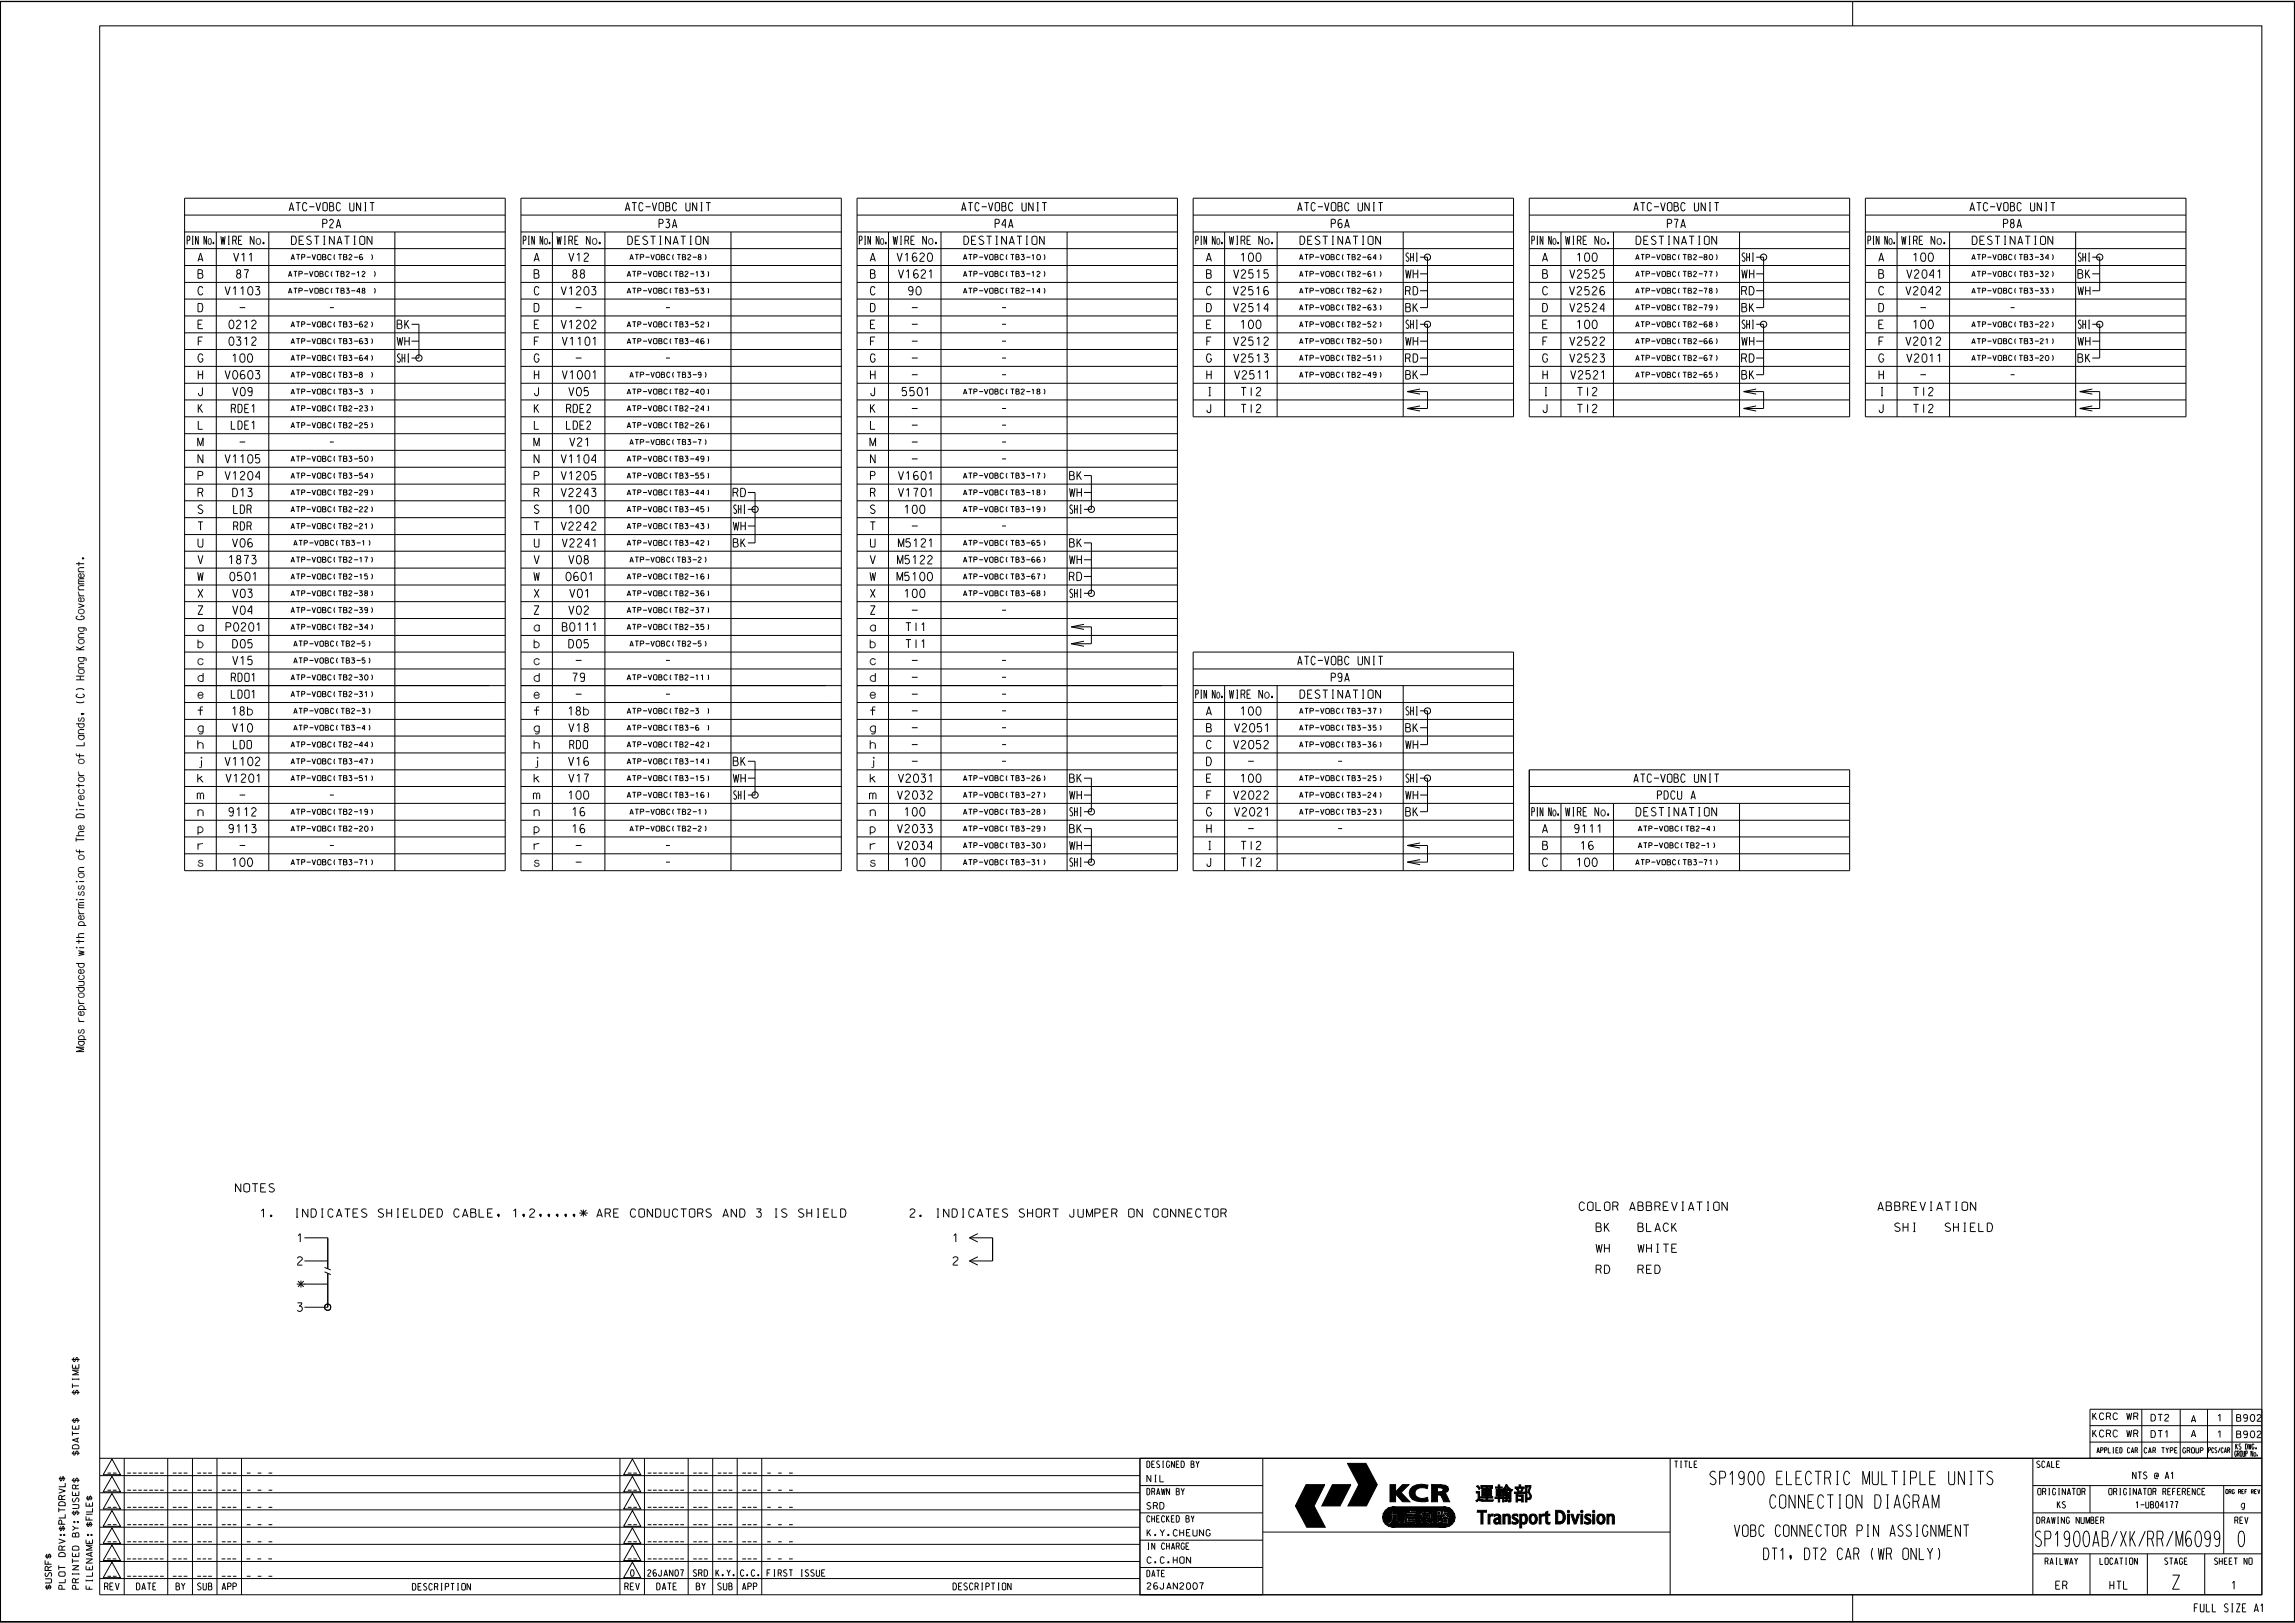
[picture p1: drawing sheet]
<svg xmlns="http://www.w3.org/2000/svg" width="420mm" height="297mm" viewBox="0 0 420 297" stroke-linecap="round" stroke-linejoin="round" font-family="sans-serif">
<defs><g id="words">
<g font-size="2.8">
<text x="372.5" y="283">SP1900AB</text>
<text x="388.1" y="283">XK</text>
<text x="393" y="283">RR</text>
<text x="398.2" y="283">M6099</text>
<text x="409.6" y="283">0</text>
</g>
<text font-size="2.6" x="397.6" y="290.8">Z</text>
<g font-size="2.5">
<text x="270" y="274.6">„B¿Ø‡¡</text>
<text x="270.3" y="278.9">Transport Division</text>
</g>
<g font-size="2.4">
<text x="312.9" y="271.7">SP1900 ELECTRIC MULTIPLE UNITS</text>
<text x="323.9" y="276">CONNECTION DIAGRAM</text>
</g>
<g font-size="2.1">
<text x="317.4" y="281.2">VOBC CONNECTOR PIN ASSIGNMENT</text>
<text x="322.8" y="285.4">DT1, DT2 CAR (WR ONLY)</text>
</g>
<g font-size="1.5">
<text x="52.9" y="38.6">ATC-VOBC UNIT</text>
<text x="59.1" y="41.7">P2A</text>
<text x="114.4" y="38.6">ATC-VOBC UNIT</text>
<text x="120.6" y="41.7">P3A</text>
<text x="176" y="38.6">ATC-VOBC UNIT</text>
<text x="182.1" y="41.7">P4A</text>
<text x="237.5" y="38.6">ATC-VOBC UNIT</text>
<text x="243.6" y="41.7">P6A</text>
<text x="299" y="38.6">ATC-VOBC UNIT</text>
<text x="305.2" y="41.7">P7A</text>
<text x="360.5" y="38.6">ATC-VOBC UNIT</text>
<text x="366.7" y="41.7">P8A</text>
<text x="34.3" y="44.7">PIN No.</text>
<text x="36.2" y="47.8">A</text>
<text x="40.4" y="44.7">WIRE No.</text>
<text x="42.8" y="47.8">V11</text>
<text x="53.4" y="44.7">DESTINATION</text>
<text x="95.8" y="44.7">PIN No.</text>
<text x="97.7" y="47.8">A</text>
<text x="101.9" y="44.7">WIRE No.</text>
<text x="104.1" y="47.8">V12</text>
<text x="114.9" y="44.7">DESTINATION</text>
<text x="157.3" y="44.7">PIN No.</text>
<text x="159.3" y="47.8">A</text>
<text x="163.5" y="44.7">WIRE No.</text>
<text x="164.2" y="47.8">V1620</text>
<text x="176.4" y="44.7">DESTINATION</text>
<text x="218.8" y="44.7">PIN No.</text>
<text x="220.8" y="47.8">A</text>
<text x="225" y="44.7">WIRE No.</text>
<text x="227.1" y="47.8">100</text>
<text x="237.9" y="44.7">DESTINATION</text>
<text x="257.3" y="47.8">SHI</text>
<text x="280.3" y="44.7">PIN No.</text>
<text x="282.3" y="47.8">A</text>
<text x="286.5" y="44.7">WIRE No.</text>
<text x="288.6" y="47.8">100</text>
<text x="299.4" y="44.7">DESTINATION</text>
<text x="318.8" y="47.8">SHI</text>
<text x="341.8" y="44.7">PIN No.</text>
<text x="343.8" y="47.8">A</text>
<text x="348" y="44.7">WIRE No.</text>
<text x="350.1" y="47.8">100</text>
<text x="361" y="44.7">DESTINATION</text>
<text x="380.3" y="47.8">SHI</text>
<text x="36.2" y="50.9">B</text>
<text x="36.2" y="54">C</text>
<text x="41.2" y="54">V1103</text>
<text x="43.3" y="50.9">87</text>
<text x="97.8" y="50.9">B</text>
<text x="97.8" y="54">C</text>
<text x="102.7" y="54">V1203</text>
<text x="104.8" y="50.9">88</text>
<text x="159.3" y="54">C</text>
<text x="159.3" y="50.9">B</text>
<text x="164.4" y="50.9">V1621</text>
<text x="166.3" y="54">90</text>
<text x="220.8" y="50.9">B</text>
<text x="220.8" y="54">C</text>
<text x="225.7" y="54">V2516</text>
<text x="225.8" y="50.9">V2515</text>
<text x="257.2" y="54">RD</text>
<text x="257.2" y="50.9">WH</text>
<text x="282.3" y="54">C</text>
<text x="282.3" y="50.9">B</text>
<text x="287.2" y="54">V2526</text>
<text x="287.3" y="50.9">V2525</text>
<text x="318.7" y="54">RD</text>
<text x="318.8" y="50.9">WH</text>
<text x="343.8" y="50.9">B</text>
<text x="343.8" y="54">C</text>
<text x="348.8" y="54">V2042</text>
<text x="349" y="50.9">V2041</text>
<text x="380.3" y="54">WH</text>
<text x="380.3" y="50.9">BK</text>
<text x="36.2" y="57.1">D</text>
<text x="97.8" y="57.1">D</text>
<text x="159.3" y="57.1">D</text>
<text x="220.8" y="57.1">D</text>
<text x="225.8" y="57.1">V2514</text>
<text x="257.2" y="57.1">BK</text>
<text x="282.3" y="57.1">D</text>
<text x="287.3" y="57.1">V2524</text>
<text x="318.8" y="57.1">BK</text>
<text x="343.8" y="57.1">D</text>
<text x="36.3" y="60.1">E</text>
<text x="36.3" y="63.2">F</text>
<text x="41.9" y="63.2">0312</text>
<text x="41.9" y="60.1">0212</text>
<text x="72.7" y="63.2">WH</text>
<text x="72.7" y="60.1">BK</text>
<text x="97.8" y="60.1">E</text>
<text x="97.8" y="63.2">F</text>
<text x="102.7" y="60.1">V1202</text>
<text x="102.9" y="63.2">V1101</text>
<text x="159.3" y="60.1">E</text>
<text x="159.3" y="63.2">F</text>
<text x="220.8" y="60.1">E</text>
<text x="220.8" y="63.2">F</text>
<text x="225.8" y="63.2">V2512</text>
<text x="227.1" y="60.1">100</text>
<text x="257.2" y="63.2">WH</text>
<text x="257.3" y="60.1">SHI</text>
<text x="282.3" y="60.1">E</text>
<text x="282.4" y="63.2">F</text>
<text x="287.3" y="63.2">V2522</text>
<text x="288.6" y="60.1">100</text>
<text x="318.8" y="63.2">WH</text>
<text x="318.8" y="60.1">SHI</text>
<text x="343.8" y="60.1">E</text>
<text x="343.9" y="63.2">F</text>
<text x="348.8" y="63.2">V2012</text>
<text x="350.1" y="60.1">100</text>
<text x="380.3" y="63.2">WH</text>
<text x="380.3" y="60.1">SHI</text>
<text x="36.2" y="66.3">G</text>
<text x="36.3" y="69.4">H</text>
<text x="41.2" y="69.4">V0603</text>
<text x="42.5" y="66.3">100</text>
<text x="72.7" y="66.3">SHI</text>
<text x="97.8" y="66.3">G</text>
<text x="97.8" y="69.4">H</text>
<text x="102.9" y="69.4">V1001</text>
<text x="159.3" y="66.3">G</text>
<text x="159.3" y="69.4">H</text>
<text x="166.9" y="69.4">-</text>
<text x="220.8" y="66.3">G</text>
<text x="220.8" y="69.4">H</text>
<text x="225.8" y="66.3">V2513</text>
<text x="225.9" y="69.4">V2511</text>
<text x="257.2" y="66.3">RD</text>
<text x="257.2" y="69.4">BK</text>
<text x="282.3" y="66.3">G</text>
<text x="282.4" y="69.4">H</text>
<text x="287.3" y="66.3">V2523</text>
<text x="287.5" y="69.4">V2521</text>
<text x="318.7" y="66.3">RD</text>
<text x="318.8" y="69.4">BK</text>
<text x="343.8" y="66.3">G</text>
<text x="343.9" y="69.4">H</text>
<text x="349" y="66.3">V2011</text>
<text x="351.5" y="69.4">-</text>
<text x="380.3" y="66.3">BK</text>
<text x="36.3" y="75.5">K</text>
<text x="36.3" y="72.4">J</text>
<text x="42.3" y="75.5">RDE1</text>
<text x="42.6" y="72.4">V09</text>
<text x="97.8" y="75.5">K</text>
<text x="97.9" y="72.4">J</text>
<text x="103.7" y="75.5">RDE2</text>
<text x="104.1" y="72.4">V05</text>
<text x="159.3" y="75.5">K</text>
<text x="159.4" y="72.4">J</text>
<text x="165.1" y="72.4">5501</text>
<text x="220.9" y="75.5">J</text>
<text x="220.9" y="72.4">I</text>
<text x="227.1" y="75.5">Tl2</text>
<text x="227.1" y="72.4">Tl2</text>
<text x="282.4" y="75.5">J</text>
<text x="282.4" y="72.4">I</text>
<text x="288.7" y="72.4">Tl2</text>
<text x="288.7" y="75.5">Tl2</text>
<text x="343.9" y="75.5">J</text>
<text x="344" y="72.4">I</text>
<text x="350.2" y="75.5">Tl2</text>
<text x="350.2" y="72.4">Tl2</text>
<text x="36.2" y="81.7">M</text>
<text x="36.3" y="78.6">L</text>
<text x="42.3" y="78.6">LDE1</text>
<text x="97.7" y="81.7">M</text>
<text x="97.8" y="78.6">L</text>
<text x="103.7" y="78.6">LDE2</text>
<text x="104.3" y="81.7">V21</text>
<text x="159.2" y="81.7">M</text>
<text x="159.3" y="78.6">L</text>
<text x="36.2" y="87.8">P</text>
<text x="41.2" y="84.7">V1105</text>
<text x="41.2" y="87.8">V1204</text>
<text x="97.8" y="87.8">P</text>
<text x="102.7" y="87.8">V1205</text>
<text x="102.7" y="84.7">V1104</text>
<text x="159.3" y="87.8">P</text>
<text x="164.4" y="87.8">V1601</text>
<text x="166.9" y="84.7">-</text>
<text x="195.7" y="87.8">BK</text>
<text x="36.2" y="90.9">R</text>
<text x="36.2" y="94">S</text>
<text x="42.6" y="90.9">D13</text>
<text x="42.8" y="94">LDR</text>
<text x="97.8" y="90.9">R</text>
<text x="97.8" y="94">S</text>
<text x="102.7" y="90.9">V2243</text>
<text x="104.1" y="94">100</text>
<text x="134.2" y="90.9">RD</text>
<text x="134.3" y="94">SHI</text>
<text x="159.3" y="90.9">R</text>
<text x="159.3" y="94">S</text>
<text x="164.4" y="90.9">V1701</text>
<text x="165.6" y="94">100</text>
<text x="195.7" y="90.9">WH</text>
<text x="195.8" y="94">SHI</text>
<text x="36.2" y="97">T</text>
<text x="36.3" y="100.1">U</text>
<text x="42.6" y="100.1">V06</text>
<text x="42.8" y="97">RDR</text>
<text x="97.7" y="97">T</text>
<text x="97.8" y="100.1">U</text>
<text x="102.7" y="97">V2242</text>
<text x="102.9" y="100.1">V2241</text>
<text x="134.2" y="100.1">BK</text>
<text x="134.2" y="97">WH</text>
<text x="159.3" y="97">T</text>
<text x="159.3" y="100.1">U</text>
<text x="164.4" y="100.1">M5121</text>
<text x="195.7" y="100.1">BK</text>
<text x="36.2" y="106.3">W</text>
<text x="36.2" y="103.2">V</text>
<text x="41.9" y="103.2">1873</text>
<text x="42.1" y="106.3">0501</text>
<text x="97.7" y="106.3">W</text>
<text x="97.7" y="103.2">V</text>
<text x="103.6" y="106.3">0601</text>
<text x="104.1" y="103.2">V08</text>
<text x="159.2" y="106.3">W</text>
<text x="159.3" y="103.2">V</text>
<text x="164.2" y="106.3">M5100</text>
<text x="164.2" y="103.2">M5122</text>
<text x="195.7" y="106.3">RD</text>
<text x="195.7" y="103.2">WH</text>
<text x="36.2" y="112.4">Z</text>
<text x="36.3" y="109.3">X</text>
<text x="42.6" y="112.4">V04</text>
<text x="42.6" y="109.3">V03</text>
<text x="97.8" y="112.4">Z</text>
<text x="97.8" y="109.3">X</text>
<text x="104.1" y="112.4">V02</text>
<text x="104.3" y="109.3">V01</text>
<text x="159.3" y="112.4">Z</text>
<text x="159.3" y="109.3">X</text>
<text x="165.6" y="109.3">100</text>
<text x="195.8" y="109.3">SHI</text>
<text x="36.2" y="115.5">a</text>
<text x="36.2" y="118.6">b</text>
<text x="41.4" y="115.5">P0201</text>
<text x="42.6" y="118.6">D05</text>
<text x="97.7" y="115.5">a</text>
<text x="97.7" y="118.6">b</text>
<text x="102.9" y="115.5">B0111</text>
<text x="104.1" y="118.6">D05</text>
<text x="159.3" y="115.5">a</text>
<text x="159.3" y="118.6">b</text>
<text x="165.8" y="115.5">Tl1</text>
<text x="165.8" y="118.6">Tl1</text>
<text x="36.2" y="121.6">c</text>
<text x="36.2" y="124.7">d</text>
<text x="42.3" y="124.7">RDO1</text>
<text x="42.6" y="121.6">V15</text>
<text x="97.7" y="121.6">c</text>
<text x="97.7" y="124.7">d</text>
<text x="104.8" y="124.7">79</text>
<text x="159.3" y="121.6">c</text>
<text x="159.3" y="124.7">d</text>
<text x="237.5" y="121.6">ATC-VOBC UNIT</text>
<text x="243.6" y="124.7">P9A</text>
<text x="36.2" y="127.8">e</text>
<text x="36.2" y="130.9">f</text>
<text x="42.3" y="127.8">LDO1</text>
<text x="42.5" y="130.9">18b</text>
<text x="97.7" y="127.8">e</text>
<text x="97.7" y="130.9">f</text>
<text x="104" y="130.9">18b</text>
<text x="159.2" y="127.8">e</text>
<text x="159.3" y="130.9">f</text>
<text x="166.9" y="130.9">-</text>
<text x="218.8" y="127.8">PIN No.</text>
<text x="220.8" y="130.9">A</text>
<text x="225" y="127.8">WIRE No.</text>
<text x="227.1" y="130.9">100</text>
<text x="237.9" y="127.8">DESTINATION</text>
<text x="257.3" y="130.9">SHI</text>
<text x="36.2" y="137">h</text>
<text x="36.2" y="133.9">g</text>
<text x="42.5" y="133.9">V10</text>
<text x="42.7" y="137">LDO</text>
<text x="97.7" y="137">h</text>
<text x="97.7" y="133.9">g</text>
<text x="104.1" y="133.9">V18</text>
<text x="104.3" y="137">RDO</text>
<text x="159.3" y="137">h</text>
<text x="159.3" y="133.9">g</text>
<text x="166.9" y="133.9">-</text>
<text x="220.8" y="137">C</text>
<text x="220.8" y="133.9">B</text>
<text x="225.8" y="137">V2052</text>
<text x="225.9" y="133.9">V2051</text>
<text x="257.2" y="137">WH</text>
<text x="257.2" y="133.9">BK</text>
<text x="36.2" y="143.2">k</text>
<text x="36.4" y="140.1">j</text>
<text x="41.2" y="140.1">V1102</text>
<text x="41.4" y="143.2">V1201</text>
<text x="97.7" y="143.2">k</text>
<text x="97.9" y="140.1">j</text>
<text x="104.1" y="140.1">V16</text>
<text x="104.1" y="143.2">V17</text>
<text x="134.2" y="143.2">WH</text>
<text x="134.2" y="140.1">BK</text>
<text x="159.3" y="143.2">k</text>
<text x="159.4" y="140.1">j</text>
<text x="164.4" y="143.2">V2031</text>
<text x="195.7" y="143.2">BK</text>
<text x="220.8" y="140.1">D</text>
<text x="220.8" y="143.2">E</text>
<text x="227.1" y="143.2">100</text>
<text x="257.3" y="143.2">SHI</text>
<text x="299" y="143.2">ATC-VOBC UNIT</text>
<text x="36.1" y="146.2">m</text>
<text x="36.2" y="149.3">n</text>
<text x="41.9" y="149.3">9112</text>
<text x="43.9" y="146.2">-</text>
<text x="97.6" y="146.2">m</text>
<text x="97.7" y="149.3">n</text>
<text x="104.1" y="146.2">100</text>
<text x="104.8" y="149.3">16</text>
<text x="134.3" y="146.2">SHI</text>
<text x="159.1" y="146.2">m</text>
<text x="159.3" y="149.3">n</text>
<text x="164.2" y="146.2">V2032</text>
<text x="165.6" y="149.3">100</text>
<text x="195.7" y="146.2">WH</text>
<text x="195.8" y="149.3">SHI</text>
<text x="220.8" y="149.3">G</text>
<text x="220.8" y="146.2">F</text>
<text x="225.8" y="146.2">V2022</text>
<text x="225.9" y="149.3">V2021</text>
<text x="257.2" y="149.3">BK</text>
<text x="257.2" y="146.2">WH</text>
<text x="280.3" y="149.3">PIN No.</text>
<text x="286.5" y="149.3">WIRE No.</text>
<text x="299.4" y="149.3">DESTINATION</text>
<text x="303.3" y="146.2">PDCU A</text>
<text x="36.2" y="152.4">p</text>
<text x="36.2" y="155.5">r</text>
<text x="41.9" y="152.4">9113</text>
<text x="97.7" y="152.4">p</text>
<text x="97.7" y="155.5">r</text>
<text x="104.8" y="152.4">16</text>
<text x="159.3" y="152.4">p</text>
<text x="159.3" y="155.5">r</text>
<text x="164.2" y="155.5">V2034</text>
<text x="164.2" y="152.4">V2033</text>
<text x="195.7" y="155.5">WH</text>
<text x="195.7" y="152.4">BK</text>
<text x="220.8" y="152.4">H</text>
<text x="220.9" y="155.5">I</text>
<text x="227.1" y="155.5">Tl2</text>
<text x="282.3" y="152.4">A</text>
<text x="282.3" y="155.5">B</text>
<text x="288.1" y="152.4">9111</text>
<text x="289.3" y="155.5">16</text>
<text x="36.2" y="158.5">s</text>
<text x="42.5" y="158.5">100</text>
<text x="97.7" y="158.5">s</text>
<text x="159.3" y="158.5">s</text>
<text x="165.6" y="158.5">100</text>
<text x="195.8" y="158.5">SHI</text>
<text x="220.9" y="158.5">J</text>
<text x="227.1" y="158.5">Tl2</text>
<text x="282.3" y="158.5">C</text>
<text x="288.6" y="158.5">100</text>
<text x="43.1" y="218.1">NOTES</text>
<text x="289" y="221.5">COLOR ABBREVIATION</text>
<text x="343.7" y="221.5">ABBREVIATION</text>
<text x="49.2" y="222.7">INDICATES SHIELDED CABLE, 1,2,,,,,* ARE CONDUCTORS AND 3 IS SHIELD</text>
<text x="54.4" y="227.3">1</text>
<text x="166.5" y="222.7">2. INDICATES SHORT JUMPER ON CONNECTOR</text>
<text x="174.4" y="227.3">1</text>
<text x="290.5" y="225.4">BK</text>
<text x="296.8" y="225.4">BLACK</text>
<text x="345.3" y="225.4">SHI</text>
<text x="353" y="225.4">SHIELD</text>
<text x="54.4" y="231.5">2</text>
<text x="174.4" y="231.5">2</text>
<text x="290.5" y="229.2">WH</text>
<text x="290.6" y="233">RD</text>
<text x="297.4" y="233">RED</text>
<text x="297.5" y="229.2">WHITE</text>
<text x="54.4" y="235.7">*</text>
<text x="54.4" y="240">3</text>
<text x="376.2" y="290.8">ER</text>
<text x="386.1" y="290.8">HTL</text>
<text x="408.4" y="290.8">1</text>
<text x="401.6" y="295">FULL SIZE A1</text>
</g>
<g font-size="1.2">
<text x="383" y="259.8">KCRC WR</text>
<text x="383" y="263">KCRC WR</text>
<text x="393.7" y="260">DT2</text>
<text x="393.7" y="263">DT1</text>
<text x="401" y="263">A</text>
<text x="401" y="260.3">A</text>
<text x="405.8" y="263.1">1</text>
<text x="405.8" y="260.1">1</text>
<text x="409.3" y="263.1">B902</text>
<text x="409.3" y="260.1">B902</text>
<text x="19.7" y="269.6">__</text>
<text x="23.3" y="269.6">_______</text>
<text x="31.6" y="269.6">___</text>
<text x="36.1" y="269.6">___</text>
<text x="40.6" y="269.6">___</text>
<text x="45.2" y="269.6">_ _ _</text>
<text x="114.9" y="269.6">__</text>
<text x="118.5" y="269.6">_______</text>
<text x="126.8" y="269.6">___</text>
<text x="131.3" y="269.6">___</text>
<text x="135.8" y="269.6">___</text>
<text x="140.4" y="269.6">_ _ _</text>
<text x="19.7" y="272.7">__</text>
<text x="19.7" y="275.9">__</text>
<text x="23.3" y="272.7">_______</text>
<text x="23.3" y="275.9">_______</text>
<text x="31.6" y="272.7">___</text>
<text x="31.6" y="275.9">___</text>
<text x="36.1" y="272.7">___</text>
<text x="36.1" y="275.9">___</text>
<text x="40.6" y="272.7">___</text>
<text x="40.6" y="275.9">___</text>
<text x="45.2" y="272.7">_ _ _</text>
<text x="45.2" y="275.9">_ _ _</text>
<text x="114.9" y="275.9">__</text>
<text x="114.9" y="272.7">__</text>
<text x="118.5" y="275.9">_______</text>
<text x="118.5" y="272.7">_______</text>
<text x="126.8" y="275.9">___</text>
<text x="126.8" y="272.7">___</text>
<text x="131.3" y="275.9">___</text>
<text x="131.3" y="272.7">___</text>
<text x="135.8" y="275.9">___</text>
<text x="135.8" y="272.7">___</text>
<text x="140.4" y="275.9">_ _ _</text>
<text x="140.4" y="272.7">_ _ _</text>
<text x="209.9" y="271.2">NIL</text>
<text x="376.5" y="276">KS</text>
<text x="390.3" y="270.6">NTS @ A1</text>
<text x="390.9" y="276">1-UB04177</text>
<text x="410.2" y="276">g</text>
<text x="19.7" y="279">__</text>
<text x="23.3" y="279">_______</text>
<text x="31.6" y="279">___</text>
<text x="36.1" y="279">___</text>
<text x="40.6" y="279">___</text>
<text x="45.2" y="279">_ _ _</text>
<text x="114.9" y="279">__</text>
<text x="118.5" y="279">_______</text>
<text x="126.8" y="279">___</text>
<text x="131.3" y="279">___</text>
<text x="135.8" y="279">___</text>
<text x="140.4" y="279">_ _ _</text>
<text x="209.9" y="276.2">SRD</text>
<text x="209.9" y="281.1">K.Y.CHEUNG</text>
<text x="19.6" y="285.3">__</text>
<text x="19.7" y="282.2">__</text>
<text x="23.2" y="285.3">_______</text>
<text x="23.3" y="282.2">_______</text>
<text x="31.6" y="285.3">___</text>
<text x="31.6" y="282.2">___</text>
<text x="36.1" y="285.3">___</text>
<text x="36.1" y="282.2">___</text>
<text x="40.6" y="285.3">___</text>
<text x="40.6" y="282.2">___</text>
<text x="45.1" y="285.3">_ _ _</text>
<text x="45.2" y="282.2">_ _ _</text>
<text x="114.9" y="285.3">__</text>
<text x="114.9" y="282.2">__</text>
<text x="118.5" y="285.3">_______</text>
<text x="118.5" y="282.2">_______</text>
<text x="126.8" y="285.3">___</text>
<text x="126.8" y="282.2">___</text>
<text x="131.3" y="285.3">___</text>
<text x="131.3" y="282.2">___</text>
<text x="135.8" y="285.3">___</text>
<text x="135.8" y="282.2">___</text>
<text x="140.4" y="285.3">_ _ _</text>
<text x="140.4" y="282.2">_ _ _</text>
<text x="209.9" y="286.1">C.C.HON</text>
<text x="19.1" y="290.9">REV</text>
<text x="19.7" y="288.4">__</text>
<text x="23.3" y="288.4">_______</text>
<text x="25" y="290.9">DATE</text>
<text x="31.6" y="288.4">___</text>
<text x="32.2" y="290.9">BY</text>
<text x="36.1" y="288.4">___</text>
<text x="36.2" y="290.9">SUB</text>
<text x="40.6" y="288.4">___</text>
<text x="40.6" y="290.9">APP</text>
<text x="45.2" y="288.4">_ _ _</text>
<text x="75.5" y="291">DESCRIPTION</text>
<text x="114.3" y="290.9">REV</text>
<text x="115.4" y="288.4">0</text>
<text x="118.5" y="288.4">26JAN07</text>
<text x="120.2" y="290.9">DATE</text>
<text x="126.9" y="288.4">SRD</text>
<text x="127.4" y="290.9">BY</text>
<text x="131" y="288.4">K.Y.</text>
<text x="131.4" y="290.9">SUB</text>
<text x="135.5" y="288.4">C.C.</text>
<text x="135.9" y="290.9">APP</text>
<text x="140.4" y="288.4">FIRST ISSUE</text>
<text x="174.4" y="290.9">DESCRIPTION</text>
<text x="209.9" y="290.8">26JAN2007</text>
</g>
<g font-size="1">
<text x="53.3" y="47.5">ATP-VOBC(TB2-6 )</text>
<text x="115.3" y="47.5">ATP-VOBC(TB2-8)</text>
<text x="176.3" y="47.5">ATP-VOBC(TB3-10)</text>
<text x="237.8" y="47.5">ATP-VOBC(TB2-64)</text>
<text x="299.3" y="47.5">ATP-VOBC(TB2-80)</text>
<text x="360.9" y="47.5">ATP-VOBC(TB3-34)</text>
<text x="52.8" y="53.7">ATP-VOBC(TB3-48 )</text>
<text x="52.8" y="50.6">ATP-VOBC(TB2-12 )</text>
<text x="114.8" y="50.6">ATP-VOBC(TB2-13)</text>
<text x="114.8" y="53.7">ATP-VOBC(TB3-53)</text>
<text x="176.3" y="53.7">ATP-VOBC(TB2-14)</text>
<text x="176.3" y="50.6">ATP-VOBC(TB3-12)</text>
<text x="237.8" y="53.7">ATP-VOBC(TB2-62)</text>
<text x="237.8" y="50.6">ATP-VOBC(TB2-61)</text>
<text x="299.3" y="50.6">ATP-VOBC(TB2-77)</text>
<text x="299.3" y="53.7">ATP-VOBC(TB2-78)</text>
<text x="360.9" y="53.7">ATP-VOBC(TB3-33)</text>
<text x="360.9" y="50.6">ATP-VOBC(TB3-32)</text>
<text x="53.3" y="59.8">ATP-VOBC(TB3-62)</text>
<text x="60.4" y="56.8">-</text>
<text x="114.8" y="59.8">ATP-VOBC(TB3-52)</text>
<text x="121.9" y="56.8">-</text>
<text x="183.4" y="59.8">-</text>
<text x="183.4" y="56.8">-</text>
<text x="237.8" y="59.8">ATP-VOBC(TB2-52)</text>
<text x="237.8" y="56.8">ATP-VOBC(TB2-63)</text>
<text x="299.3" y="59.8">ATP-VOBC(TB2-68)</text>
<text x="299.3" y="56.8">ATP-VOBC(TB2-79)</text>
<text x="360.9" y="59.8">ATP-VOBC(TB3-22)</text>
<text x="367.9" y="56.8">-</text>
<text x="53.3" y="66">ATP-VOBC(TB3-64)</text>
<text x="53.3" y="62.9">ATP-VOBC(TB3-63)</text>
<text x="114.8" y="62.9">ATP-VOBC(TB3-46)</text>
<text x="121.9" y="66">-</text>
<text x="183.4" y="62.9">-</text>
<text x="183.4" y="66">-</text>
<text x="237.8" y="66">ATP-VOBC(TB2-51)</text>
<text x="237.8" y="62.9">ATP-VOBC(TB2-50)</text>
<text x="299.3" y="62.9">ATP-VOBC(TB2-66)</text>
<text x="299.3" y="66">ATP-VOBC(TB2-67)</text>
<text x="360.9" y="66">ATP-VOBC(TB3-20)</text>
<text x="360.9" y="62.9">ATP-VOBC(TB3-21)</text>
<text x="53.3" y="69.1">ATP-VOBC(TB3-8 )</text>
<text x="115.3" y="69.1">ATP-VOBC(TB3-9)</text>
<text x="183.4" y="69.1">-</text>
<text x="237.8" y="69.1">ATP-VOBC(TB2-49)</text>
<text x="299.3" y="69.1">ATP-VOBC(TB2-65)</text>
<text x="367.9" y="69.1">-</text>
<text x="53.3" y="75.2">ATP-VOBC(TB2-23)</text>
<text x="53.3" y="72.1">ATP-VOBC(TB3-3 )</text>
<text x="114.8" y="72.1">ATP-VOBC(TB2-40)</text>
<text x="114.8" y="75.2">ATP-VOBC(TB2-24)</text>
<text x="176.3" y="72.1">ATP-VOBC(TB2-18)</text>
<text x="183.4" y="75.2">-</text>
<text x="53.3" y="78.3">ATP-VOBC(TB2-25)</text>
<text x="60.4" y="81.4">-</text>
<text x="114.8" y="78.3">ATP-VOBC(TB2-26)</text>
<text x="115.3" y="81.4">ATP-VOBC(TB3-7)</text>
<text x="183.4" y="78.3">-</text>
<text x="183.4" y="81.4">-</text>
<text x="53.3" y="87.5">ATP-VOBC(TB3-54)</text>
<text x="53.3" y="84.4">ATP-VOBC(TB3-50)</text>
<text x="114.8" y="84.4">ATP-VOBC(TB3-49)</text>
<text x="114.8" y="87.5">ATP-VOBC(TB3-55)</text>
<text x="176.3" y="87.5">ATP-VOBC(TB3-17)</text>
<text x="183.4" y="84.4">-</text>
<text x="53.3" y="93.7">ATP-VOBC(TB2-22)</text>
<text x="53.3" y="90.6">ATP-VOBC(TB2-29)</text>
<text x="114.8" y="90.6">ATP-VOBC(TB3-44)</text>
<text x="114.8" y="93.7">ATP-VOBC(TB3-45)</text>
<text x="176.3" y="93.7">ATP-VOBC(TB3-19)</text>
<text x="176.3" y="90.6">ATP-VOBC(TB3-18)</text>
<text x="53.3" y="96.7">ATP-VOBC(TB2-21)</text>
<text x="53.7" y="99.8">ATP-VOBC(TB3-1)</text>
<text x="114.8" y="96.7">ATP-VOBC(TB3-43)</text>
<text x="114.8" y="99.8">ATP-VOBC(TB3-42)</text>
<text x="176.3" y="99.8">ATP-VOBC(TB3-65)</text>
<text x="183.4" y="96.7">-</text>
<text x="53.3" y="106">ATP-VOBC(TB2-15)</text>
<text x="53.3" y="102.9">ATP-VOBC(TB2-17)</text>
<text x="114.8" y="106">ATP-VOBC(TB2-16)</text>
<text x="115.3" y="102.9">ATP-VOBC(TB3-2)</text>
<text x="176.3" y="106">ATP-VOBC(TB3-67)</text>
<text x="176.3" y="102.9">ATP-VOBC(TB3-66)</text>
<text x="53.3" y="112.1">ATP-VOBC(TB2-39)</text>
<text x="53.3" y="109">ATP-VOBC(TB2-38)</text>
<text x="114.8" y="109">ATP-VOBC(TB2-36)</text>
<text x="114.8" y="112.1">ATP-VOBC(TB2-37)</text>
<text x="176.3" y="109">ATP-VOBC(TB3-68)</text>
<text x="183.4" y="112.1">-</text>
<text x="53.3" y="115.2">ATP-VOBC(TB2-34)</text>
<text x="53.7" y="118.3">ATP-VOBC(TB2-5)</text>
<text x="114.8" y="115.2">ATP-VOBC(TB2-35)</text>
<text x="115.3" y="118.3">ATP-VOBC(TB2-5)</text>
<text x="53.3" y="124.4">ATP-VOBC(TB2-30)</text>
<text x="53.7" y="121.4">ATP-VOBC(TB3-5)</text>
<text x="114.8" y="124.4">ATP-VOBC(TB2-11)</text>
<text x="121.9" y="121.4">-</text>
<text x="183.4" y="124.4">-</text>
<text x="183.4" y="121.4">-</text>
<text x="53.3" y="127.5">ATP-VOBC(TB2-31)</text>
<text x="53.7" y="130.6">ATP-VOBC(TB2-3)</text>
<text x="114.8" y="130.6">ATP-VOBC(TB2-3 )</text>
<text x="121.9" y="127.5">-</text>
<text x="183.4" y="130.6">-</text>
<text x="183.4" y="127.5">-</text>
<text x="237.8" y="130.6">ATP-VOBC(TB3-37)</text>
<text x="53.3" y="136.7">ATP-VOBC(TB2-44)</text>
<text x="53.7" y="133.7">ATP-VOBC(TB3-4)</text>
<text x="114.8" y="133.7">ATP-VOBC(TB3-6 )</text>
<text x="114.8" y="136.7">ATP-VOBC(TB2-42)</text>
<text x="183.4" y="136.7">-</text>
<text x="183.4" y="133.7">-</text>
<text x="237.8" y="133.7">ATP-VOBC(TB3-35)</text>
<text x="237.8" y="136.7">ATP-VOBC(TB3-36)</text>
<text x="53.3" y="142.9">ATP-VOBC(TB3-51)</text>
<text x="53.3" y="139.8">ATP-VOBC(TB3-47)</text>
<text x="114.8" y="139.8">ATP-VOBC(TB3-14)</text>
<text x="114.8" y="142.9">ATP-VOBC(TB3-15)</text>
<text x="176.3" y="142.9">ATP-VOBC(TB3-26)</text>
<text x="183.4" y="139.8">-</text>
<text x="237.8" y="142.9">ATP-VOBC(TB3-25)</text>
<text x="244.9" y="139.8">-</text>
<text x="53.3" y="149">ATP-VOBC(TB2-19)</text>
<text x="60.4" y="146">-</text>
<text x="114.8" y="146">ATP-VOBC(TB3-16)</text>
<text x="115.3" y="149">ATP-VOBC(TB2-1)</text>
<text x="176.3" y="149">ATP-VOBC(TB3-28)</text>
<text x="176.3" y="146">ATP-VOBC(TB3-27)</text>
<text x="237.8" y="146">ATP-VOBC(TB3-24)</text>
<text x="237.8" y="149">ATP-VOBC(TB3-23)</text>
<text x="53.3" y="152.1">ATP-VOBC(TB2-20)</text>
<text x="60.4" y="155.2">-</text>
<text x="115.3" y="152.1">ATP-VOBC(TB2-2)</text>
<text x="121.9" y="155.2">-</text>
<text x="176.3" y="155.2">ATP-VOBC(TB3-30)</text>
<text x="176.3" y="152.1">ATP-VOBC(TB3-29)</text>
<text x="244.9" y="152.1">-</text>
<text x="299.8" y="155.2">ATP-VOBC(TB2-1)</text>
<text x="299.8" y="152.1">ATP-VOBC(TB2-4)</text>
<text x="53.3" y="158.3">ATP-VOBC(TB3-71)</text>
<text x="121.9" y="158.3">-</text>
<text x="176.3" y="158.3">ATP-VOBC(TB3-31)</text>
<text x="299.3" y="158.3">ATP-VOBC(TB3-71)</text>
<text x="383.7" y="265.9">APPLIED CAR</text>
<text x="392.4" y="265.9">CAR TYPE</text>
<text x="399.5" y="265.9">GROUP</text>
<text x="409" y="266.5">GROUP No.</text>
<text x="409.1" y="265.2">KS DWG.</text>
</g>
<text font-size=".9" x="404.2" y="265.8">PCS/CAR</text>
</g></defs>
<path d="M.1 .3h419.8v296.4h-419.8z" fill="none" stroke="#000" stroke-width=".21"/>
<g fill="none" stroke="#000" stroke-width=".18">
<path d="M0 .2h419.9v296.6h-419.9zM18.2 4.7h395.7v262.2h-395.7zM339 .2v4.5M33.8 36.3h58.7v123h-58.7zM33.8 39.4h58.7M95.3 36.3h58.7v123h-58.7zM95.3 39.4h58.7M156.8 36.3h58.7v123h-58.7zM156.8 39.4h58.7M218.4 36.3h58.6v40h-58.6zM218.4 39.4h58.6M279.9 36.3h58.6v40h-58.6z"/>
<path d="M279.9 39.4h58.6M341.4 36.3h58.6v40h-58.6zM341.4 39.4h58.6M33.8 45.5h58.7M33.8 48.6h58.7M33.8 51.7h58.7M33.8 42.4h58.7M33.8 54.7h58.7M33.8 57.8h58.7M39.6 42.4v116.9M43.9 56.3h1M49.2 42.4v116.9"/>
<path d="M72.3 42.4v116.9M75.3 59.3h1.4v6.2h-1.4M95.3 45.5h58.7M95.3 48.6h58.7M95.3 51.7h58.7M95.3 42.4h58.7M95.3 54.7h58.7M95.3 57.8h58.7M101.1 42.4v116.9M105.4 56.3h1M110.7 42.4v116.9M133.8 42.4v116.9"/>
<path d="M156.8 45.5h58.7M156.8 48.6h58.7M156.8 51.7h58.7M156.8 42.4h58.7M156.8 54.7h58.7M156.8 57.8h58.7M162.6 42.4v116.9M166.9 59.3h1M166.9 56.3h1M172.2 42.4v116.9M195.3 42.4v116.9M218.4 45.5h58.6"/>
<path d="M218.4 48.6h58.6M218.4 51.7h58.6M218.4 42.4h58.6M218.4 54.7h58.6M218.4 57.8h58.6M224.1 42.4v33.9M233.7 42.4v33.9M256.8 42.4v33.9M259.9 59.3h1.3v9.3h-1.3M259.9 47.1h1.3v9.2h-1.3M259.9 53.2h1.3M259.9 50.1h1.3"/>
<path d="M279.9 45.5h58.6M279.9 48.6h58.6M279.9 51.7h58.6M279.9 42.4h58.6M279.9 54.7h58.6M279.9 57.8h58.6M285.7 42.4v33.9M295.3 42.4v33.9M318.3 42.4v33.9M321.4 59.3h1.3v9.3h-1.3M321.4 47.1h1.3v9.2h-1.3M321.4 53.2h1.3"/>
<path d="M321.4 50.1h1.3M341.4 45.5h58.6M341.4 48.6h58.6M341.4 51.7h58.6M341.4 42.4h58.6M341.4 54.7h58.6M341.4 57.8h58.6M347.2 42.4v33.9M351.5 56.3h1M356.8 42.4v33.9M379.9 42.4v33.9M382.9 59.3h1.4v6.2h-1.4"/>
<path d="M382.9 47.1h1.4v6.1h-1.4M382.9 50.1h1.4M33.8 60.9h58.7M33.8 64h58.7M33.8 67h58.7M33.8 70.1h58.7M33.8 73.2h58.7M33.8 76.3h58.7M33.8 79.4h58.7M75.3 62.4h1.4M95.3 60.9h58.7M95.3 64h58.7"/>
<path d="M95.3 67h58.7M95.3 70.1h58.7M95.3 73.2h58.7M95.3 76.3h58.7M95.3 79.4h58.7M105.4 65.5h1M156.8 60.9h58.7M156.8 64h58.7M156.8 67h58.7M156.8 70.1h58.7M156.8 73.2h58.7M156.8 76.3h58.7"/>
<path d="M156.8 79.4h58.7M166.9 65.5h1M166.9 62.4h1M166.9 74.8h1M166.9 77.8h1M218.4 60.9h58.6M218.4 64h58.6M218.4 67h58.6M218.4 70.1h58.6M218.4 73.2h58.6M257.6 71.7h3.6v3.1h-3.6M257.6 74.8l2.3 .4"/>
<path d="M257.6 71.7l2.3 .4M259.9 65.5h1.3M259.9 62.4h1.3M259.9 74.3l-2.3 .5M259.9 71.2l-2.3 .5M279.9 60.9h58.6M279.9 64h58.6M279.9 67h58.6M279.9 70.1h58.6M279.9 73.2h58.6M319.1 71.7h3.6v3.1h-3.6M319.1 71.7l2.3 .4"/>
<path d="M319.1 74.8l2.3 .4M321.4 65.5h1.3M321.4 62.4h1.3M321.4 71.2l-2.3 .5M321.4 74.3l-2.3 .5M341.4 60.9h58.6M341.4 64h58.6M341.4 67h58.6M341.4 70.1h58.6M341.4 73.2h58.6M380.6 71.7h3.7v3.1h-3.7M380.6 74.8l2.3 .4"/>
<path d="M380.6 71.7l2.3 .4M382.9 62.4h1.4M382.9 74.3l-2.3 .5M382.9 71.2l-2.3 .5M33.8 82.4h58.7M33.8 85.5h58.7M33.8 88.6h58.7M33.8 91.6h58.7M33.8 94.7h58.7M33.8 97.8h58.7M37.1 83.2v1.5l-.9-1.5v1.5M43.9 80.9h1"/>
<path d="M95.3 82.4h58.7M95.3 85.5h58.7M95.3 88.6h58.7M95.3 91.6h58.7M95.3 94.7h58.7M95.3 97.8h58.7M98.6 83.2v1.5l-.9-1.5v1.5M136.9 90.1h1.3v9.2h-1.3M136.9 93.2h1.3M136.9 96.3h1.3M156.8 82.4h58.7M156.8 85.5h58.7"/>
<path d="M156.8 88.6h58.7M156.8 91.6h58.7M156.8 94.7h58.7M156.8 97.8h58.7M160.1 83.2v1.5l-.8-1.5v1.5M166.9 80.9h1M166.9 96.3h1M198.4 87h1.3v6.2h-1.3M198.4 99.3h1.3v9.3h-1.3M198.4 90.1h1.3M13.9 118.9h1.5M13.9 118.4l1 .5"/>
<path d="M13.9 103.2h1.5M14.2 112.7l-.3 .3a.97 .97 0 0 0 1.5 .1v-.2l-.3-.2h-.3v.2M14.4 108.3v.5l.3 .2M14.4 117.2a.53 .53 0 0 1 .6-.3 .53 .53 0 0 1 .3 .7l-.2 .2h-.4l-.3-.3zM14.4 114.9h1.1l.3 .2-.1 .3M14.4 116.7h1M14.4 110.5l1 .4-1 .3M14.4 109h1M14.4 107.9h1M14.4 106.8h1M14.4 106.7h.1M14.4 106.7l.1 .1"/>
<path d="M14.4 104.6h1M14.4 111.7l.3-.2h.5l.2 .2v.3l-.3 .3h-.5l-.2-.3zM14.4 102.8v.7M14.4 105.9v.4l.1 .1M14.4 105.9h.1M14.4 106.4h.1M14.5 114.9l-.1 .1a.51 .51 0 0 0 .5 .6 .51 .51 0 0 0 .4-.7M14.5 106.4l-.1 .1v.2M14.5 106.4h.9M15.1 102.1h.1l.1 .1-.2 .1zM15.1 105a.36 .36 0 0 1 .3 .3 .36 .36 0 0 1-.2 .4 .48 .48 0 0 1-.6 0 .48 .48 0 0 1-.2-.6l.4-.1v.7M15.1 109.4l.3 .1v.3a.58 .58 0 0 1-.6 .3 .58 .58 0 0 1-.4-.4l.2-.3h.2v.7"/>
<path d="M15.1 102.1l.1 .1zM15.4 118.3l-.8 .4M15.4 115.9l-1 .1v.5l.2 .2M15.4 107.2h-.8a.39 .39 0 0 0-.3 .4 .39 .39 0 0 0 .3 .3M15.4 105.9h-.9M15.4 103.9h-.8a.39 .39 0 0 0-.3 .4 .39 .39 0 0 0 .3 .3M33.8 110.1h58.7M33.8 100.9h58.7M33.8 104h58.7M33.8 107.1h58.7M33.8 113.2h58.7M33.8 116.3h58.7"/>
<path d="M33.8 119.3h58.7M95.3 110.1h58.7M95.3 100.9h58.7M95.3 104h58.7M95.3 107.1h58.7M95.3 113.2h58.7M95.3 116.3h58.7M95.3 119.3h58.7M156.8 110.1h58.7M156.8 100.9h58.7M156.8 104h58.7M156.8 107.1h58.7"/>
<path d="M156.8 113.2h58.7M156.8 116.3h58.7M156.8 119.3h58.7M166.9 111.7h1M196 114.7h3.7v3.1h-3.7M196 114.7l2.4 .5M196 117.8l2.4 .5M198.4 102.4h1.3M198.4 105.5h1.3M198.4 114.2l-2.4 .5M198.4 117.3l-2.4 .5M218.4 119.3h58.6v40h-58.6z"/>
<path d="M13.9 128.4l.7 .2 .8-.2M13.9 126.2l.7-.2 .5 .1 .3 .1M13.9 132.5h1.5M13.9 124.4h1.5M13.9 123.7h1.5M14 137.9l-.1 .2 .2 .2h1.3M14.2 127l-.3 .3a.94 .94 0 0 0 1.6 0l-.4-.3M14.4 134.6h1M14.4 134.3h1M14.4 122.2h1M14.4 120.3l1.2 .1 .2 .2-.1 .3M14.4 139.1l.3-.2 .5 .1 .2 .2v.3l-.3 .2h-.5l-.2-.2z"/>
<path d="M14.4 122.6a.52 .52 0 0 1 .7-.1 .52 .52 0 0 1 .2 .6l-.2 .2-.5-.1-.2-.2zM14.5 120.3a.49 .49 0 0 0 .4 .8 .49 .49 0 0 0 .4-.8M14.5 132.5a.48 .48 0 0 0 .4 .7 .48 .48 0 0 0 .4-.7M14.5 134.6a.5 .5 0 0 0 .1 .7 .5 .5 0 0 0 .6-.1l.2-.1-.1-.5M14.5 131.3l-.1 .2 .1 .5 .3-.1 .1-.5h.4l.1 .4-.1 .2h-.2M14.6 137.9v.8M14.7 123.7v.7M14.9 130.6l.5 .1-.4 .1zM15 130.7l.1-.1-.1 .1M15.4 135.8v.7h-1.5M15.4 133.5h-.8a.39 .39 0 0 0-.3 .4 .39 .39 0 0 0 .3 .4M15.4 121.4h-.8a.39 .39 0 0 0-.3 .4 .39 .39 0 0 0 .3 .4"/>
<path d="M33.8 122.4h58.7M33.8 125.5h58.7M33.8 128.6h58.7M33.8 131.6h58.7M33.8 134.7h58.7M33.8 137.8h58.7M95.3 122.4h58.7M95.3 125.5h58.7M95.3 128.6h58.7M95.3 131.6h58.7M95.3 134.7h58.7M95.3 137.8h58.7"/>
<path d="M105.4 127h1M105.4 120.9h1M136.9 139.3h1.3v6.2h-1.3M156.8 122.4h58.7M156.8 125.5h58.7M156.8 128.6h58.7M156.8 131.6h58.7M156.8 134.7h58.7M156.8 137.8h58.7M166.9 127h1M166.9 120.9h1M166.9 123.9h1"/>
<path d="M166.9 136.3h1M166.9 139.3h1M218.4 122.4h58.6M218.4 125.5h58.6M218.4 128.6h58.6M218.4 131.6h58.6M218.4 134.7h58.6M218.4 137.8h58.6M224.1 125.5v33.8M228.4 139.3h1M233.7 125.5v33.8M256.8 125.5v33.8"/>
<path d="M259.9 133.2h1.3M259.9 130.1h1.3v6.2h-1.3M13.9 149.2a1.07 1.07 0 0 1 1.5 0v.4h-1.5zM13.9 153.3v.7M13.9 153.7h1.5M13.9 152.9h1.5M13.9 143.8h1.5M14 148.1v.1h.1M14 148.1l.1 .1M14 148.1h.1M14 155.5l-.1 .1 .2 .3h1.3M14.1 148.2h.1"/>
<path d="M14.4 141.2a.61 .61 0 0 0 .3 .7M14.4 146.7v.5l.3 .2M14.4 159.5h1M14.4 147.4h1M14.4 141.9h1M14.4 142.4a.53 .53 0 0 1 .7-.2 .53 .53 0 0 1 .2 .7l-.2 .1h-.5l-.2-.2zM14.4 143.4v.7M14.4 156.6a.52 .52 0 0 1 .7-.1 .52 .52 0 0 1 .2 .7l-.2 .1h-.5l-.2-.3zM14.5 148.2h.9M14.6 155.5v.7M14.6 144.5l-.2 .2a.57 .57 0 0 0 .4 .5 .57 .57 0 0 0 .6-.2v-.4l-.3-.1M15.1 145.6a.39 .39 0 0 1 .3 .4 .39 .39 0 0 1-.5 .3 .43 .43 0 0 1-.4-.1 .43 .43 0 0 1-.1-.5l.4-.1v.7"/>
<path d="M15.1 151.1l.3 .1v.3a.58 .58 0 0 1-.6 .3 .58 .58 0 0 1-.4-.4l.2-.3h.2v.7M15.2 142.9h.1M15.4 152.2h-.8a.41 .41 0 0 0-.3 .4 .41 .41 0 0 0 .3 .3M15.4 158.7l-1 .1v.5l.2 .2M33.8 140.9h58.7M33.8 143.9h58.7M33.8 147h58.7M33.8 150.1h58.7M33.8 153.2h58.7M33.8 156.2h58.7M43.9 154.7h1M95.3 140.9h58.7"/>
<path d="M95.3 143.9h58.7M95.3 147h58.7M95.3 150.1h58.7M95.3 153.2h58.7M95.3 156.2h58.7M105.4 154.7h1M105.4 157.8h1M136.9 142.4h1.3M156.8 140.9h58.7M156.8 143.9h58.7M156.8 147h58.7M156.8 150.1h58.7"/>
<path d="M156.8 153.2h58.7M156.8 156.2h58.7M198.4 154.7h1.3M198.4 151.6h1.3v6.2h-1.3M198.4 142.4h1.3v6.1h-1.3M198.4 145.5h1.3M218.4 140.9h58.6M218.4 143.9h58.6M218.4 147h58.6M218.4 150.1h58.6M218.4 153.2h58.6M218.4 156.2h58.6"/>
<path d="M228.4 151.6h1M257.6 154.7h3.6v3.1h-3.6M257.6 154.7l2.3 .5M257.6 157.8l2.3 .4M259.9 142.4h1.3v6.1h-1.3M259.9 145.5h1.3M259.9 154.3l-2.3 .4M259.9 157.3l-2.3 .5M279.9 140.9h58.6v18.4h-58.6zM279.9 143.9h58.6M279.9 147h58.6M279.9 150.1h58.6"/>
<path d="M279.9 153.2h58.6M279.9 156.2h58.6M285.7 147v12.3M295.3 147v12.3M318.3 147v12.3M419.9 148.5v148.3M13.9 164.6l.2-.1v.2zM13.9 176.3h1.5M13.9 172.3h1.5M13.9 171.6h1.5M14 161.3l.1 .1h-.1zM14 173.3l.1 .2h-.1z"/>
<path d="M14 173.4h.1M14 164.6h.1M14.1 161.4h.1M14.4 160a.53 .53 0 0 1 .6-.3 .53 .53 0 0 1 .3 .7l-.2 .2h-.4l-.3-.3zM14.4 166.4v.6l.3 .2M14.4 171.3v.1M14.4 179.6h1M14.4 174l1 .2-1 .2 1 .2-1 .3M14.4 169.4h1.4M14.4 167.2h1M14.4 166.1h1M14.4 165.5h.1"/>
<path d="M14.4 165.5l.1 .1M14.4 166h.1M14.4 166l.1 .1M14.4 171.9v.8M14.4 165.2v.3M14.4 165.7v.3M14.4 169.4a.51 .51 0 0 1 .1-.6 .51 .51 0 0 1 .7-.1l.2 .2-.1 .5M14.4 165.2h.1M14.4 165.7h.1M14.5 176.3a.52 .52 0 0 0 .2 .7 .52 .52 0 0 0 .7-.2l-.1-.5M14.5 173.4h.9M14.5 164.6h.9"/>
<path d="M14.5 161.3h.9M14.5 162.1l-.1 .1 .1 .5 .3-.1 .1-.5h.3l.2 .1-.1 .5-.2 .1M14.5 163.2l-.1 .1v.4l.2 .1 .2-.1 .1-.5 .2-.1 .3 .2-.1 .5-.2 .1M14.5 165.6h.9M14.5 165.6v.1M14.6 178.5l-.1 .1a.46 .46 0 0 0 0 .5 .46 .46 0 0 0 .6 .1l.3-.2v-.3l-.3-.2M15.1 167.5l.3 .2v.3a.58 .58 0 0 1-.6 .3 .58 .58 0 0 1-.4-.5v-.2l.4-.1v.8M15.1 177.4a.36 .36 0 0 1 .3 .3 .36 .36 0 0 1-.2 .4 .48 .48 0 0 1-.6 0 .48 .48 0 0 1-.2-.6l.4-.1v.8M15.2 179.6l.2 .3-.1 .4-.9 .1M15.4 170.8h-.9l-.2 .4 .3 .4M15.4 165.2h-.9M13.9 180.7h1.5"/>
<path d="M14.4 190.6h1M14.4 182.9a.61 .61 0 0 0 .3 .7M14.4 186.2a.61 .61 0 0 0 .3 .7M14.4 190.2h1.4M14.4 186.9h1M14.4 184.7h1.4M14.4 183.6h1M14.4 181.9l.3-.2 .5 .1 .2 .2v.3l-.3 .2h-.5l-.2-.2zM14.4 184.7a.51 .51 0 0 1 .1-.6 .51 .51 0 0 1 .7 0l.2 .2-.1 .4M14.4 190.2v-.4l.1-.2 .4-.1a.49 .49 0 0 1 .4 .7M14.5 190.6a.5 .5 0 0 0 .1 .6 .5 .5 0 0 0 .6 0l.2-.2-.1-.4M14.5 180.7l-.1 .4 .5 .4 .5-.3-.1-.5"/>
<path d="M14.5 188.4l-.1 .2 .1 .5 .3-.2 .1-.4 .3-.1 .2 .1-.1 .6h-.2M15.1 185.1a.38 .38 0 0 1 .3 .4 .38 .38 0 0 1-.3 .3h-.4l-.3-.2v-.4l.4-.1v.7M15.4 191.6h-1.5l1.5 .4-1.5 .4h1.5M47.8 221.6l.4-.4v1.5M55.7 226.5h4.3v5.6M55.7 230.7h4.3M55.7 235h4.3M59.4 231.9l1.1 .5M59.4 232.7l1.1 .5M60 233v6.2h-4.3M177.4 226.5h4.3v4.2h-4.3M177.4 230.7l1.5 .8"/>
<path d="M177.4 226.5l1.5 .8M178.9 230l-1.5 .7M178.9 225.8l-1.5 .7M13.1 259.9h1.5M13.1 254.8h1.5M13.1 248.8h1.5M13.3 252.3v.3M13.3 253.2v.8M13.3 253.6h1.1M13.3 252.4h1.1M13.6 259.6a.37 .37 0 0 0-.3 .4 .37 .37 0 0 0 .3 .3l.4-.7 .3 .3-.2 .4M13.6 254.4a.37 .37 0 0 0-.3 .4 .37 .37 0 0 0 .3 .3l.4-.7 .3 .3-.2 .4"/>
<path d="M13.6 248.4a.37 .37 0 0 0-.3 .4 .37 .37 0 0 0 .3 .4l.4-.8 .3 .3-.2 .5M13.8 249.9v.5M14.4 249.6v.8h-1.1v-.7M14.4 252.3v.3M14.4 250.7h-1.1l1.1 .5-1.1 .4h1.1M392 257.9v9M399 257.9v9M404 257.9v9M408.5 257.9v9M10.8 272.4l1.1 .4-1.1 .5M10.8 276.3h1.1M10.8 275.9v.8"/>
<path d="M10.8 279.7h1.1M10.8 270.6h1.1M10.8 274.9a.75 .75 0 0 1 1.1 .2v.4h-1.1zM11.1 279.3l-.1 .2v.4l.1 .2 .5-.8 .1 .2v.4l-.1 .2M11.1 270.2l-.1 .2v.4l.1 .2 .5-.8 .1 .2v.4l-.1 .2M11.3 278.9v-.6l-.3-.1-.2 .1v.6h1.1M11.3 274.4v-.6l-.3-.2-.2 .3v.5h1.1M11.9 277.1v.7h-1.1M11.9 271.4v.7h-1.1M11.9 273.6l-.6 .3M13.1 276.8h1.5M13.1 270.9h1.5"/>
<path d="M13.1 265.9h1.5M13.3 275.3h.9l.2 .2v.5h-1.1M13.3 261.9v.8M13.3 262.3h1.1M13.3 279.3l.5 .3M13.3 274.2v.4l.2 .3 .4-.7 .3-.1 .2 .3-.1 .5M13.3 264.5a.78 .78 0 0 1 1.1 .2v.4h-1.1zM13.5 278.5l.2-.1v.2h-.2zM13.6 276.5l-.2 .1a.39 .39 0 0 0 .2 .6l.4-.7 .3 .1v.2l-.2 .4M13.6 270.5a.37 .37 0 0 0-.3 .4 .37 .37 0 0 0 .3 .3l.4-.7 .3 .3-.2 .4M13.6 265.5a.39 .39 0 0 0-.3 .4 .39 .39 0 0 0 .2 .4l.3-.1 .2-.7 .3 .3-.2 .5M13.6 278.5h.1"/>
<path d="M13.8 279.6l-.5 .5M13.8 279.6h.6M13.8 272l-.2-.3-.3 .1v.6h1.1M13.8 261v.5M13.8 272v.4M13.8 273.2v.5M14.1 278.5h.3v.1h-.2zM14.1 263.2v.6M14.2 278.5h.1zM14.4 260.8v.7h-1.1v-.7M14.4 272.9v.8h-1.1v-.7M14.4 271.7l-.6 .3"/>
<path d="M14.4 263.1l-1.1 .4 1.1 .4M15.7 277.5v.7h1.2M15.7 279h1.2M15.7 277.1h1.2M15.7 274.1h1.2M16.1 278.6l-.1 .2v.4l.1 .1 .2-.1v-.4l.3-.2 .1 .2v.4l-.1 .1M16.1 273.8l-.1 .2v.4l.1 .1 .2-.1v-.4l.3-.2 .1 .2v.4l-.1 .1M16.3 277.7v.5M16.3 275.1v.5M16.9 276v.7h-1.2M16.9 274.9v.7h-1.2v-.7M18.2 266.9v24.9h395.7v-33.9h-31.4v9h31.4"/>
<path d="M18.3 270h190.3M18.3 273.2h190.3M18.3 276.3h190.3M18.3 279.5h190.3M20.5 270.2l1.6 2.8h-3.2zM20.5 279.6l1.6 2.8h-3.2zM20.5 276.4l1.6 2.9h-3.2zM20.5 273.3l1.6 2.8h-3.2zM20.5 267l1.6 2.9h-3.2zM22.7 266.9v24.9M30.7 266.9v24.9M35.2 266.9v24.9"/>
<path d="M39.7 266.9v24.9M44.2 266.9v24.9M113.5 266.9v24.9M115.7 279.6l1.6 2.8h-3.2zM115.7 276.4l1.6 2.9h-3.2zM115.7 273.3l1.6 2.8h-3.2zM115.7 270.2l1.6 2.8h-3.2zM115.7 267l1.6 2.9h-3.2zM117.9 266.9v24.9M125.9 266.9v24.9M130.4 266.9v24.9M134.9 266.9v24.9"/>
<path d="M139.4 266.9v24.9M208.6 266.9h205.3v24.9h-205.3zM208.6 266.9v24.9M208.6 276.8h22.5M208.6 271.9h22.5M209.9 267.4h.3l.2 .3v.6l-.2 .3h-.3zM209.9 272.4h.3l.2 .3v.6l-.2 .2h-.3zM210.4 277.6l-.3-.2a.81 .81 0 0 0 0 1.1l.3-.2M210.6 269.9v1.3l-.7-1.3v1.3M210.8 277.4v1.1M210.8 268h.4M210.8 273h.4"/>
<path d="M210.8 278h.5M211.2 273l.1-.3-.1-.3h-.4v1.1M211.2 273l.1 .5M211.3 267.4h-.5v1.2h.5M211.3 277.4v1.1M211.3 269.9h.3M211.5 269.9v1.3M211.7 273.5l.3-1.1 .3 1.1M211.7 278h.3M211.8 273.3h.4M212.2 267.5l-.3-.1-.2 .2 .1 .2 .4 .3v.4l-.3 .1-.2-.2M212.2 277.4h-.5v1.1h.5"/>
<path d="M212.3 269.9v1.3M212.6 272.4l.1 1.1 .2-1 .2 1 .1-1.1M212.8 267.4h.2M212.8 268.6h.2M212.9 267.4v1.2M213.1 277.6l-.2-.2a.68 .68 0 0 0 0 1.1l.2-.2M213.5 277.4v1.1M213.6 277.9l.4 .6M213.9 277.4l-.4 .7M214 267.6l-.2-.2a.77 .77 0 0 0-.1 1.2l.3-.3v-.2h-.1M214 272.4v1.1l-.5-1.1v1.1M214.4 278h.4"/>
<path d="M214.9 277.4h-.5v1.1h.5M214.9 267.4v1.2l-.5-1.2v1.2M215.3 272.4h.5l-.1 .5 .1 .4-.1 .2h-.4zM215.3 277.4h.3a.82 .82 0 0 1 0 1.1h-.3zM215.3 268h.3M215.3 272.9h.4M215.8 267.4h-.5v1.2h.5M216.2 267.4h.3a.82 .82 0 0 1 0 1.2h-.3zM216.2 272.4l.3 .6 .2-.6M216.5 272.9v.6M217 277.4h.6l-.1 .5 .1 .4-.1 .2h-.5zM217 277.9h.5"/>
<path d="M218 267.4l.4 .1v.4l.1 .4-.1 .3h-.4zM218 267.9h.4M218 277.4l.3 .6 .2-.6M218.3 277.9v.6M218.9 267.4l.3 .6 .3-.6M219.2 267.9v.7M231.1 266.9v24.9M305.6 266.9v24.9M306.5 267.4h.5M306.7 267.4v1.2M307.6 267.4h.2M307.6 268.6h.2"/>
<path d="M307.6 267.4v1.2M308.2 267.4h.7M308.5 267.4v1.2M309.2 267.4v1.2h.5M310 268h.4M310.6 267.4h-.6v1.2h.6M372 276.8h41.9M372 271.9h41.9M372 266.9v24.9M372.7 277.6h.4a.82 .82 0 0 1 0 1.2h-.4zM373 272.5a.31 .31 0 0 1 .3-.1 .31 .31 0 0 1 .2 .2v.7a.31 .31 0 0 1-.3 .3 .31 .31 0 0 1-.3-.3zM373.3 267.5l-.3-.1-.3 .2 .1 .2 .5 .3a.31 .31 0 0 1-.1 .4 .31 .31 0 0 1-.5-.1"/>
<path d="M373.7 278.2h.3M373.8 273h.4M374 278.2l.2-.2-.1-.3-.4-.1v1.2M374 278.2l.2 .6M374.2 273l.2-.3-.1-.3h-.5v1.1M374.2 273l.2 .5M374.2 267.6l-.3-.2a.81 .81 0 0 0 0 1.2l.3-.3M374.6 278.8l.3-1.2 .3 1.2M374.6 268.6l.3-1.2 .3 1.2M374.6 278.5h.5M374.6 268.3h.5M374.9 272.4h.2"/>
<path d="M374.9 273.5h.2M375 272.4v1.1M375.5 267.4v1.2h.5M375.5 277.6l.1 1.2 .2-1.1 .2 1.1 .1-1.2M376.2 272.6l-.1-.2h-.3l-.2 .5 .2 .6h.3l.1-.4h-.2M376.3 268h.4M376.6 277.6h.2M376.6 278.8h.2M376.6 277.6v1.2M376.7 272.4h.2M376.7 273.5h.2M376.8 272.4v1.1"/>
<path d="M376.9 267.4h-.6v1.2h.6M377.8 277.6v1.2l-.6-1.2v1.2M378 272.4v1.1l-.6-1.1v1.1M378.3 273.5l.3-1.1 .3 1.1M378.4 273.3h.4M378.7 277.9l-.2-.3-.2 .1-.1 .4 .1 .7h.3l.1-.3v-.2h-.2M379.2 272.4h.6M379.5 272.4v1.1M380.2 272.4h.3l.2 .1v.8a.31 .31 0 0 1-.3 .3 .31 .31 0 0 1-.3-.3zM380.5 277.6v1.2l-.6-1.2v1.2M380.8 277.6v.9l.2 .3 .4-.1v-1.1M381 273h.4"/>
<path d="M381.4 273l.2-.3-.1-.3h-.5v1.1M381.4 273l.2 .5M381.8 278.8v-1.2l.3 1.2 .3-1.2v1.2M382.5 263.9h31.4M382.5 260.9h31.4M382.5 271.9v4.9M382.7 277.6l.4 .1 .1 .8-.1 .3h-.4zM382.7 278.2h.4M383.5 278.2h.4M384 277.6h-.5v1.2h.6M384.4 278.2h.4M384.8 278.2l.2-.2-.1-.3-.5-.1v1.2"/>
<path d="M384.8 278.2l.2 .6M386 272.4h.3l.2 .1v.8a.31 .31 0 0 1-.3 .3 .31 .31 0 0 1-.3-.3zM386.8 273h.4M387.2 273l.2-.3-.1-.3h-.5v1.1M387.2 273l.2 .5M387.9 272.4h.2M387.9 273.5h.2M388 272.4v1.1M389.2 272.6l-.3-.2a.77 .77 0 0 0 0 1.1l.3-.2v-.2h-.2M389.7 272.4h.2M389.7 273.5h.2M389.8 272.4v1.1"/>
<path d="M391 272.4v1.1l-.6-1.1v1.1M391.3 273.5l.3-1.1 .3 1.1M391.4 273.3h.4M392.2 272.4h.6M392.5 272.4v1.1M393.1 272.4h.4l.2 .1v.8a.31 .31 0 0 1-.3 .3 .31 .31 0 0 1-.3-.3zM394 273h.4M394.4 273l.1-.1v-.5h-.5v1.1M394.4 273l.1 .5M395.8 273h.4M396.2 273l.2-.3-.1-.3h-.5v1.1M396.2 273l.2 .5"/>
<path d="M396.7 273h.4M397.2 272.4h-.5v1.1h.6M397.6 273h.4M398.1 272.4h-.5v1.1M398.5 273h.4M399 272.4h-.5v1.1h.6M399.4 273h.4M399.8 273l.2-.3-.1-.3h-.5v1.1M399.8 273l.2 .5M400.3 273h.4M400.8 272.4h-.5v1.1h.6M401.7 272.4v1.1l-.5-1.1v1.1"/>
<path d="M402.7 272.6l-.3-.2a.68 .68 0 0 0 0 1.1l.3-.2M403 273h.4M403.5 272.4h-.5v1.1h.6M407 271.9v12.4M407.4 272.6h.3l.1 .6-.2 .1-.3-.1zM407.9 273h.3M408.2 273l.1-.4h-.4v.7M408.2 273l.1 .3M408.9 272.7l-.2-.1a.45 .45 0 0 0 0 .7l.2-.1v-.2h-.1M409 278.2h.4M409.4 278.2l.2-.2-.1-.3-.5-.1v1.2M409.4 278.2l.2 .6"/>
<path d="M409.7 273h.2M409.9 273l.1-.4h-.3v.7M409.9 278.2h.4M409.9 273l.1 .3M410.3 273h.2M410.4 277.6h-.5v1.2h.6M410.6 272.6h-.3v.7h.3M410.8 277.6l.3 1.2 .3-1.2M410.8 273h.3M411.2 272.6h-.4v.7M412 273h.2M412.2 273l.1-.4h-.3v.7"/>
<path d="M412.2 273l.2 .3M412.6 273h.2M413 272.6h-.4v.7h.4M413.2 272.6l.2 .7 .2-.7M8.3 288.9h.9l.2 .2v.5l-1.1 .1M8.3 285.5v.7h1.1M8.3 290.4h1.1M8.3 284.8h1.1M8.3 287.8a.41 .41 0 0 0 .3 .7l.4-.6 .2-.1a.42 .42 0 0 1 .1 .7M8.6 290.1l-.1 .2v.4l.1 .1 .2-.1v-.4l.3-.2 .1 .2v.4l-.1 .1M8.6 284.4l-.1 .2v.4l.1 .1 .2-.1v-.4l.3-.2 .1 .2v.4l-.1 .1M8.8 287.4v-.6l-.3-.2-.2 .3v.5h1.1"/>
<path d="M8.8 285.7v.5M9.4 286.6l-.6 .3M10.8 286.8h1.1M10.8 286.5v.8M10.8 281.6l1.1 .5-1.1 .3M10.8 284.3a.78 .78 0 0 1 1.1 .1v.5h-1.1zM10.9 287.6h.8a.47 .47 0 0 1 0 .8h-.7a.55 .55 0 0 1-.1-.8zM11 280.8h.2v.2h-.2zM11.1 280.9v.1zM11.3 290.8v-.6h-.5v.6h1.1M11.3 283.2l-.2-.3-.3 .1v.7h1.1M11.3 283.2v.5"/>
<path d="M11.7 280.8l.2 .2h-.2zM11.7 280.9l.1 .1zM11.9 289v.6h-1.1M11.9 282.9l-.6 .3M13.3 286.5h1.1l-1.1 .8h1.1M13.3 285.2v.8M13.3 287.9v.3M13.3 288h1.1M13.3 285.7h1.1M13.3 283l.2-.1a.71 .71 0 0 1 .9 .3v.5h-1.1zM13.3 280.6l.2-.1 .3 .2a.33 .33 0 0 1 .3-.2 .33 .33 0 0 1 .3 .2v.6h-1.1zM13.8 280.7v.6"/>
<path d="M13.8 290.8v-.6h-.5v.6h1.1M13.8 289.1l-.2-.2-.3 .1v.6h1.1M13.8 284.3v.6M13.8 289.1v.5M14.4 284.1v.8h-1.1v-.8M14.4 287.9v.3M14.4 288.9l-.6 .2M15.7 289.1v.3M15.7 290.1v.7h1.2M15.7 289.3h1.2M15.7 285.3h1.2l-1.2 .7h1.2M16 280.8h.2v.2h-.2z"/>
<path d="M16.1 280.9v.1zM16.3 282v.4M16.3 286.8v.5M16.3 290.4v.4M16.6 284.1v.7M16.7 280.8l.1 .2h-.2zM16.7 280.9l.1 .1zM16.9 281.7v.7h-1.2v-.6M16.9 286.5v.8h-1.2v-.8M16.9 287.7v.7h-1.2M16.9 289.1v.3M16.9 284l-1.2 .4 1.2 .5"/>
<path d="M16.9 282.8h-1.2l1.1 .4-1.1 .5h1.2M18.3 282.6h190.3M18.3 285.7h190.3M18.3 288.9h190.3M20.5 285.9l1.6 2.8h-3.2zM20.5 282.7l1.6 2.9h-3.2zM115.7 282.7l1.6 2.9h-3.2zM115.7 285.9l1.6 2.8h-3.2zM208.6 281.8h22.5M208.6 286.8h22.5M209.9 287.3h.3l.2 .3v.6l-.2 .3h-.3zM210.1 282.4h.2"/>
<path d="M210.1 283.5h.2M210.2 282.4v1.1M210.8 288.5l.3-1.2 .3 1.2M210.9 288.2h.4M211.3 282.4v1.1l-.5-1.1v1.1M211.7 287.3h.6M212 287.3v1.2M212.6 287.9h.3M213.1 287.3h-.5v1.2h.5M213.1 282.6l-.2-.2a.68 .68 0 0 0 0 1.1l.2-.2M213.5 282.4v1.1M213.5 282.9h.5"/>
<path d="M214 282.4v1.1M214.4 283.5l.3-1.1 .3 1.1M214.5 283.2h.4M215.3 282.9h.3M215.6 282.9h.2v-.5h-.5v1.1M215.6 282.9l.2 .6M216.7 282.6l-.2-.2a.68 .68 0 0 0 0 1.1l.2-.2v-.3h-.1M217 282.9h.4M217.6 282.4h-.6v1.1h.6M231.1 280.4h74.5M339 291.8v5M372 284.3h41.9"/>
<path d="M374.3 285.7h.3M374.6 285.7l.2-.3-.1-.3h-.4v1.2M374.6 285.7l.2 .6M375.2 286.3l.3-1.2 .3 1.2M375.2 286h.5M376.3 285.1h.2M376.3 286.3h.2M376.3 285.1v1.2M377 285.1v1.2h.5M377.9 285.1l.1 1.2 .2-1.1 .1 1.1 .2-1.2M378.8 286.3l.3-1.2 .2 1.2M378.8 286h.5"/>
<path d="M379.6 285.1l.3 .6M379.9 285.7v.6M380.2 285.1l-.3 .6M382.5 284.3v7.5M384.3 285.1v1.2h.6M385.4 285.1h.3l.1 .2v.8a.31 .31 0 0 1-.3 .2 .31 .31 0 0 1-.3-.2v-.9zM386.7 285.4l-.3-.3a.81 .81 0 0 0 0 1.2l.3-.3M387 286.3l.3-1.2 .3 1.2M387.1 286h.4M387.5 280.2l-1.2 2.8M387.9 285.1h.6M388.2 285.1v1.2"/>
<path d="M389 285.1h.2M389 286.3h.2M389.1 285.1v1.2M389.8 285.1h.3l.2 .2v.8a.31 .31 0 0 1-.3 .2 .31 .31 0 0 1-.3-.2v-.9zM391.2 285.1v1.2l-.6-1.2v1.2M392.6 280.2l-1.2 2.8M393 284.3v7.5M396.7 285.2l-.3-.1-.2 .3 .4 .4v.4l-.2 .1-.2-.1M397 285.1h.6M397.3 285.1v1.2M397.7 280.2l-1.2 2.8M397.9 286.3l.3-1.2 .3 1.2"/>
<path d="M398 286h.5M399.4 285.4l-.2-.3a.77 .77 0 0 0-.1 1.2l.3-.3v-.2h-.2M399.8 285.7h.3M400.3 285.1h-.5v1.2h.5M403.5 284.3v7.5M405.8 285.2l-.3-.1-.2 .3 .5 .4v.4l-.3 .1-.2-.1M406.1 285.7h.6M406.1 285.1v1.2M406.7 285.1v1.2M407.1 285.7h.3M407.6 285.1h-.5v1.2h.5M408 285.7h.3"/>
<path d="M408.5 285.1h-.5v1.2h.5M408.9 285.1h.5M409.2 285.1v1.2M411.2 285.1v1.2l-.5-1.2v1.2M411.6 285.2l.4-.1 .2 .1v.9a.31 .31 0 0 1-.3 .2 .31 .31 0 0 1-.3-.2z"/>
<circle cx="261.2" cy="59.3" r=".57"/>
<circle cx="261.2" cy="47.1" r=".57"/>
<circle cx="322.8" cy="59.3" r=".58"/>
<circle cx="322.8" cy="47.1" r=".58"/>
<circle cx="384.3" cy="59.3" r=".58"/>
<circle cx="384.3" cy="47.1" r=".58"/>
<circle cx="76.7" cy="65.5" r=".58"/>
<circle cx="138.2" cy="93.2" r=".58"/>
<circle cx="199.7" cy="93.2" r=".57"/>
<circle cx="199.7" cy="108.6" r=".57"/>
<circle cx="261.2" cy="130.1" r=".56"/>
<circle cx="138.2" cy="145.5" r=".58"/>
<circle cx="199.7" cy="157.8" r=".57"/>
<circle cx="199.7" cy="148.5" r=".57"/>
<circle cx="261.2" cy="142.4" r=".57"/>
<circle cx="60" cy="239.2" r=".57"/>
</g>
<g fill="#000" stroke="#000" stroke-width=".18">
<path d="M254.8 278.5v1l-.3-.7zM254.8 276.3v.7h-.4zM254.8 279.5l.8-.7h.2zM255 276.3l.8 .7h-.8zM257.2 278.5l.1 .2-.3 .3zM257 279l.3-.3v.2zM257 276.6h1zM257.3 278.9l.5-.1 1.4 .2zM258.6 278.5h.4l.2 .3zM260.3 276.8l.3 .3h-.4zM260.1 277.9l.2-.2-.1 .3zM260.3 277.7v.7z"/>
<path d="M260.5 278.3v.2zM260.6 278.4h.2l-.3 .1zM260 278.8l.8-.2zM260.7 278.9l.8-.2zM260.8 277.9v.2zM260.8 278.6l.3 .1h-.5zM260.7 277h.4zM260.3 276.4h.8zM260.7 278.9l.8-.1 .1 .2zM261.2 278.1l.3 .1h-.3zM261.9 278.6l.1 .3-.4 .1zM261.5 277.3l.1 .6z"/>
<path d="M261.6 277.9l.1 .5zM261.7 278.4l-.1 .3zM261.8 276.4l.2 .1-.1 .1zM261.8 276.4v.6zM261.9 276.6l.1 .4h-.2zM261.6 279l.4-.1 2.5 .6zM261.8 277h.5zM262 277l.3-.2v.2zM262.2 278.8l.6-.1v.1zM262 276.5h1l-.7 .3zM263.7 277.9h.3l-.1 .3zM262.8 278.8l1.1-.4 .1 .5z"/>
<path d="M264 277.9l.5-.4 .3 .3zM264.2 276.8h.6l-.3 .4zM264 277.9h1zM264.8 277.8l.3 .1zM264.4 276.4l.6 .2h-.7zM265 276.9l.3 .8-.6-.3zM265.3 277.7l.8 .7-1-.5z"/>
<path d="M239 271.7h3.4l-1.9 3.9 2 3.9h-3.4l-2-3.9z" fill-rule="evenodd"/>
<path d="M246.6 267.8h3.4l2.1 3.9-2 3.9h-3.4l2-3.9z" fill-rule="evenodd"/>
<path d="M243.8 271.7h3.4l-2 3.9h-3.3z" fill-rule="evenodd"/>
<path d="M253 277.7l1.4-.5h.4a1.23 1.23 0 0 1-.8 1.5l-.8-.3z" fill-rule="evenodd"/>
<path d="M253.2 278.4l.8 .3 .1 .6-.6-.4z" fill-rule="evenodd"/>
<path d="M253.5 276.3l.6-.4 .7 .4-.4 .7h-1.2z" fill-rule="evenodd"/>
<path d="M253.2 277h1.2v.2l-1.4 .5z" fill-rule="evenodd"/>
<path d="M254.1 279l.4-.2 .3 .7-.7-.2z" fill-rule="evenodd"/>
<path d="M254.8 279.5l1-.7 1.2 .2z" fill-rule="evenodd"/>
<path d="M254.8 275.7l2.2 .9-1.2 .4-.8-.7z" fill-rule="evenodd"/>
<path d="M255 277.2h.6l-.1 1.3-.6-.5z" fill-rule="evenodd"/>
<path d="M254.1 275.9l.7-.2 .2 .6z" fill-rule="evenodd"/>
<path d="M254.9 278l.6 .5 .1 .3-.8 .7v-1z" fill-rule="evenodd"/>
<path d="M255.8 277l.4 1.2-.2 .5-.3-.2z" fill-rule="evenodd"/>
<path d="M254.4 271.7h1v1.3l1.3-1.3h1.2l-1.5 1.4 1.6 1.7h-1.3l-1.3-1.4v1.4h-1z" fill-rule="evenodd"/>
<path d="M256.2 278.7l.8 .3-.8-.2z" fill-rule="evenodd"/>
<path d="M256.4 278.2l.6 .2-.2 .4-.6-.1z" fill-rule="evenodd"/>
<path d="M255.8 277l1.2-.4v1.8l-.8-.2z" fill-rule="evenodd"/>
<path d="M257.3 277.6l.8 .1z" fill-rule="evenodd"/>
<path d="M257.3 276.8h.5z" fill-rule="evenodd"/>
<path d="M257.3 276.8v.7z" fill-rule="evenodd"/>
<path d="M257.3 277.1h.5v.3h-.5z" fill-rule="evenodd"/>
<path d="M257.3 277.7h.1v.8l-.1 .2z" fill-rule="evenodd"/>
<path d="M257.4 278.5h.6l-.7 .2z" fill-rule="evenodd"/>
<path d="M257.6 278.2l.5 .1z" fill-rule="evenodd"/>
<path d="M257.6 277.9l.5 .1z" fill-rule="evenodd"/>
<path d="M257.3 277.4h1.9z" fill-rule="evenodd"/>
<path d="M257.8 276.8h.1z" fill-rule="evenodd"/>
<path d="M254.8 275.7l3.2 .6-1 .3z" fill-rule="evenodd"/>
<path d="M258 278.5h.5l-.1 .2h-.3z" fill-rule="evenodd"/>
<path d="M257.8 278.8l.6-.1 .8 .3z" fill-rule="evenodd"/>
<path d="M257.9 276.8h.7z" fill-rule="evenodd"/>
<path d="M258.6 276.8h.1z" fill-rule="evenodd"/>
<path d="M257.9 277.1h.7z" fill-rule="evenodd"/>
<path d="M258.3 277.9l.6 .1z" fill-rule="evenodd"/>
<path d="M258.3 278.2l.6 .1z" fill-rule="evenodd"/>
<path d="M258.4 277.6h.8l-.9 .1z" fill-rule="evenodd"/>
<path d="M258.7 276.8h.5z" fill-rule="evenodd"/>
<path d="M254.8 279.5l2.5-.6 1.9 .1 5.3 .5z" fill-rule="evenodd"/>
<path d="M259.2 276.8l.6 .5-.6 .1z" fill-rule="evenodd"/>
<path d="M258.7 277.1h.4l.1 .3h-.5z" fill-rule="evenodd"/>
<path d="M259.2 276.6l1.1-.2-.5 .9-.6-.5z" fill-rule="evenodd"/>
<path d="M259 278.5l.8-.6 .3 .5-.2 .2-.7 .2z" fill-rule="evenodd"/>
<path d="M259.2 278.8l.7-.2 .1 .2-.8 .2z" fill-rule="evenodd"/>
<path d="M259.2 277.4l.6-.1 .2 .1-.1 .1-.7 .1z" fill-rule="evenodd"/>
<path d="M259 277.7l.9-.2-.1 .4-.8 .6z" fill-rule="evenodd"/>
<path d="M260.1 277.3h.2v.2h-.4z" fill-rule="evenodd"/>
<path d="M260.1 278.4h.2v.1l-.4 .1z" fill-rule="evenodd"/>
<path d="M259.9 277.7h.4l-.5 .2z" fill-rule="evenodd"/>
<path d="M258.5 272l.7-.3 .9-.1 1.2 .2-.1 .6a1.94 1.94 0 0 0-2.2 .4 1.21 1.21 0 0 0 .5 1.3 1.21 1.21 0 0 0 1.3 0l.4-.1 .2 .7a4.2 4.2 0 0 1-2.9-.3 1.45 1.45 0 0 1 0-2.4z" fill-rule="evenodd"/>
<path d="M254.8 275.7h9.7l-2.7 .7h-.6a26.5 26.5 0 0 1-6.4-.7z" fill-rule="evenodd"/>
<path d="M258 276.3l2.3 .1-2.1 .2z" fill-rule="evenodd"/>
<path d="M260.4 277.7l.2 .1-.2 .5z" fill-rule="evenodd"/>
<path d="M259.2 279l1.4-.3 .1 .2z" fill-rule="evenodd"/>
<path d="M260.7 277.2l.1 .1v.6z" fill-rule="evenodd"/>
<path d="M260.6 277.1v.2z" fill-rule="evenodd"/>
<path d="M259.2 279h2.4l2.9 .5z" fill-rule="evenodd"/>
<path d="M260.4 277.3h.2l.1 .2h-.3z" fill-rule="evenodd"/>
<path d="M260.9 278.5h.2v.2l-.3-.1z" fill-rule="evenodd"/>
<path d="M260.8 278.1h.3v.1z" fill-rule="evenodd"/>
<path d="M260.7 278l.1 .4h-.2z" fill-rule="evenodd"/>
<path d="M260.4 277.7l.4 .2z" fill-rule="evenodd"/>
<path d="M260.8 277.9l-.1 .1z" fill-rule="evenodd"/>
<path d="M260.8 276.8h.3v.2h-.3z" fill-rule="evenodd"/>
<path d="M260.4 276.6h.4v.4z" fill-rule="evenodd"/>
<path d="M260.7 277.5l.1 .4z" fill-rule="evenodd"/>
<path d="M260.8 278.1v.5z" fill-rule="evenodd"/>
<path d="M261 277.5h.4v.2h-.4z" fill-rule="evenodd"/>
<path d="M260.5 276.5l.6-.1v.2h-.7z" fill-rule="evenodd"/>
<path d="M261.2 276.4h.4l-.1 .2h-.3z" fill-rule="evenodd"/>
<path d="M260.7 277.2h.9l-.1 .1h-.7z" fill-rule="evenodd"/>
<path d="M261.6 276.4v.6z" fill-rule="evenodd"/>
<path d="M261.2 276.8h.3l.1 .2h-.4z" fill-rule="evenodd"/>
<path d="M261.6 277.2l.1 1.2-.2-1.1z" fill-rule="evenodd"/>
<path d="M260.8 277.9h.8z" fill-rule="evenodd"/>
<path d="M261.2 278.5h.4z" fill-rule="evenodd"/>
<path d="M261.2 278.1h.4l.1 .3z" fill-rule="evenodd"/>
<path d="M261.5 278.2l.2 .2-.2 .1z" fill-rule="evenodd"/>
<path d="M261.9 277.2h.4l.6 .4-.9-.2z" fill-rule="evenodd"/>
<path d="M261.8 276.4l2.7-.7-.3 .6-.5 .2z" fill-rule="evenodd"/>
<path d="M261.9 277.2l.1 .2-.1 .7z" fill-rule="evenodd"/>
<path d="M262.1 278l-.1 .7v-.3z" fill-rule="evenodd"/>
<path d="M262.2 277.4l.7 .2v.9l-.8-.2z" fill-rule="evenodd"/>
<path d="M262.3 278.4l.6 .1-.7 .3z" fill-rule="evenodd"/>
<path d="M262.3 276.8l.7-.3-.1 1.1-.6-.4z" fill-rule="evenodd"/>
<path d="M262 271.7l1.1 .5v.8l-1.1 1.8z" fill-rule="evenodd"/>
<path d="M263.1 273v1.8h-1.1z" fill-rule="evenodd"/>
<path d="M263.1 273h.8l-.2 .6-.6-.1z" fill-rule="evenodd"/>
<path d="M263 277.4h.3l-.2 .2h-.2z" fill-rule="evenodd"/>
<path d="M263.3 277.4v1l-.2 .1v-.9z" fill-rule="evenodd"/>
<path d="M262 271.7h1.7l-.3 .5h-.3z" fill-rule="evenodd"/>
<path d="M263.1 276.7h.4v.4h-.4z" fill-rule="evenodd"/>
<path d="M263.7 271.7l.8 .1-.6 .5-.5-.1z" fill-rule="evenodd"/>
<path d="M263.4 277.9h.3l.2 .3-.5 .1z" fill-rule="evenodd"/>
<path d="M263.4 277.4h.5l.3-.3 .2 .3-.7 .3h-.3z" fill-rule="evenodd"/>
<path d="M264 278.9h1l.2 .4-.7 .2z" fill-rule="evenodd"/>
<path d="M264 277.9v1l-.1-.5z" fill-rule="evenodd"/>
<path d="M263.9 272.3l.6-.5 .4 .3-.8 .3z" fill-rule="evenodd"/>
<path d="M263.7 276.5l.5-.2-.2 .6-.3 .3z" fill-rule="evenodd"/>
<path d="M264.2 278.7h.5v.2h-.5z" fill-rule="evenodd"/>
<path d="M263.9 273l.1-.2 .4 .4-.5 .9-.2-.5z" fill-rule="evenodd"/>
<path d="M264.4 273.2l.2 .2 .7 1.4h-1.1l-.3-.7z" fill-rule="evenodd"/>
<path d="M262 278.9l.2-.1 1.8 .1 .5 .6z" fill-rule="evenodd"/>
<path d="M264.5 275.7l.7 .2-.8 .5-.2-.1z" fill-rule="evenodd"/>
<path d="M264.2 278.1h.5v.4h-.5z" fill-rule="evenodd"/>
<path d="M264.1 272.6l.8 .4-.5 .2-.4-.4z" fill-rule="evenodd"/>
<path d="M264.1 272.4l.8-.3 .2 .3-.1 .3-.1 .3-.8-.4z" fill-rule="evenodd"/>
<path d="M264.4 276.4l.8-.5 .6 .4 .3 .7z" fill-rule="evenodd"/>
<path d="M265 277.9l1.1 .5-.3 .5-.6 .4-.2-.4z" fill-rule="evenodd"/>
<path d="M265 276.6l1.1 .4 .2 .7-.2 .7-.8-.7-.3-.8z" fill-rule="evenodd"/>
<path d="M270.2 272l.2-.1h.2l.3 .5-.2 .2z" fill-rule="evenodd"/>
<path d="M271 271.9h2.1v.5h-.2v.2h-1.6v-.3h1.6v-.2z" fill-rule="evenodd"/>
<path d="M271 271.9l1.9 .2h-1.6v.3h-.3z" fill-rule="evenodd"/>
<path d="M274.2 271.7h.2v.4h-.2z" fill-rule="evenodd"/>
<path d="M275.6 271.6l1 1-1.2-.1h.7l-.6-.6z" fill-rule="evenodd"/>
<path d="M278 271.7h.3v.4h-.3z" fill-rule="evenodd"/>
<path d="M279.1 271.9h1.1v.2h-.8v2.8h-.3z" fill-rule="evenodd"/>
</g>
<use href="#words"/>
</svg>
